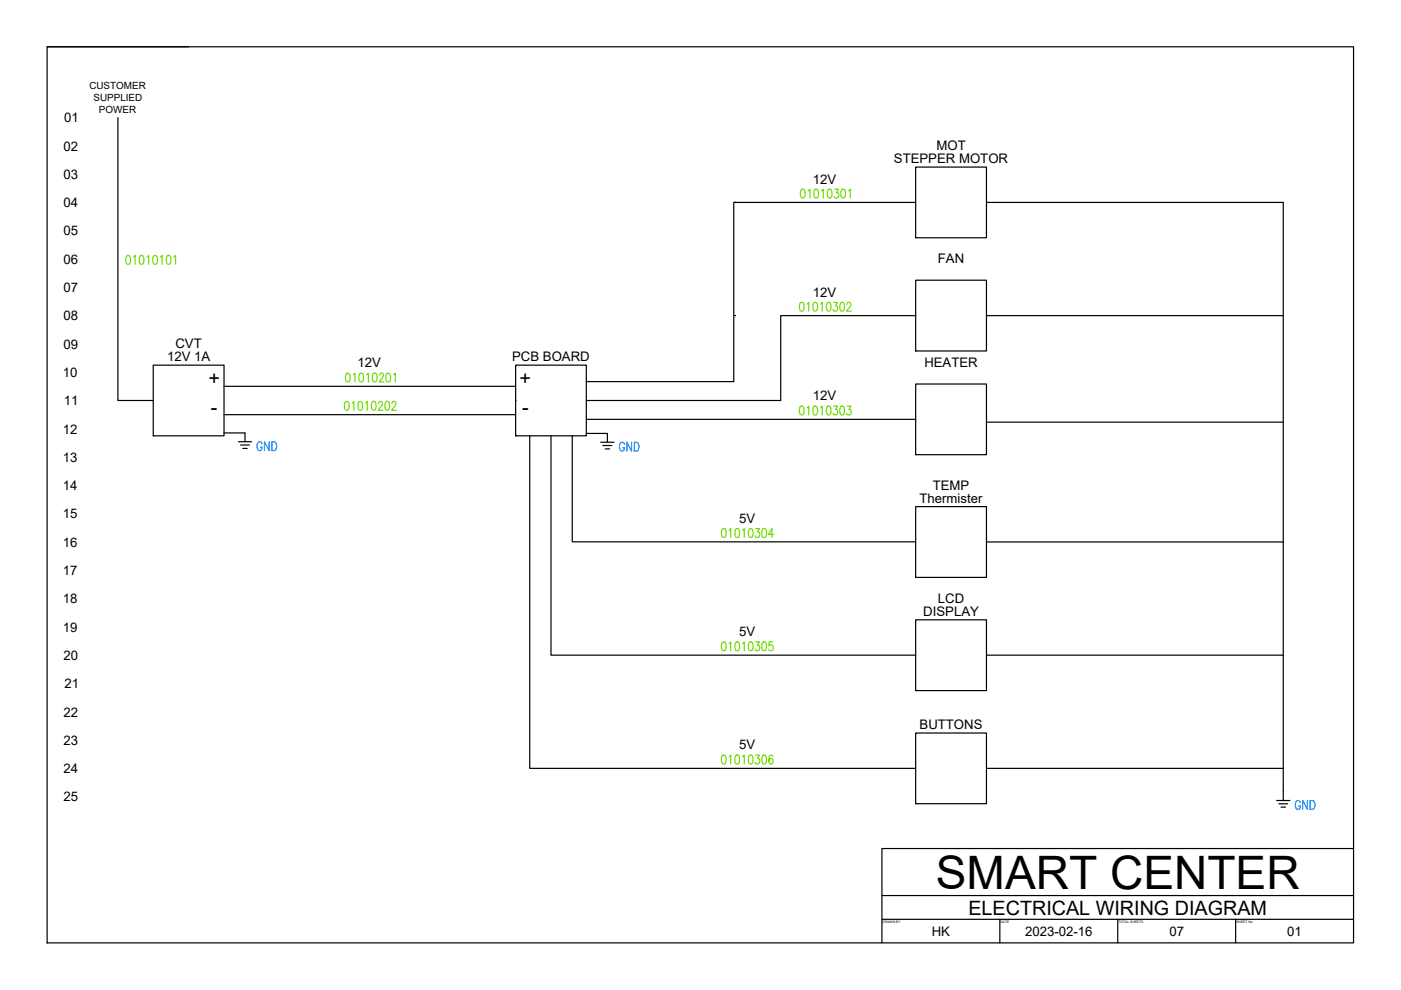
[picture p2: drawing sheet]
<svg xmlns="http://www.w3.org/2000/svg" width="297mm" height="210mm" viewBox="0 0 297 210" stroke-linecap="round" stroke-linejoin="round" font-family="sans-serif">
<defs><g id="words">
<text font-size="9.8" x="198.4" y="188.4">SMART CENTER</text>
<text font-size="5.3" fill="#007fff" x="130.2" y="97">GND</text>
<g font-size="4.9" fill="#007fff">
<text x="53.3" y="96.7">GND</text>
<text x="273.4" y="172.9">GND</text>
</g>
<g font-size="4.2">
<text x="44.2" y="81.7">+</text>
<text x="110.2" y="81.7">+</text>
<text x="44.7" y="87.7">-</text>
<text x="110.7" y="87.7">-</text>
<text x="205.3" y="193.9">ELECTRICAL WIRING DIAGRAM</text>
</g>
<g font-size="2.8">
<text x="13.6" y="25.9">01</text>
<text x="13.4" y="31.9">02</text>
<text x="189.5" y="34.5">STEPPER MOTOR</text>
<text x="198.5" y="31.8">MOT</text>
<text x="13.4" y="37.9">03</text>
<text x="172.4" y="38.9">12V</text>
<text x="13.4" y="43.9">04</text>
<text x="13.4" y="49.9">05</text>
<text x="13.4" y="55.9">06</text>
<text x="198.9" y="55.8">FAN</text>
<text x="13.4" y="61.9">07</text>
<text x="172.4" y="62.9">12V</text>
<text x="13.4" y="67.9">08</text>
<text x="13.4" y="73.9">09</text>
<text x="35.4" y="76.5">12V 1A</text>
<text x="37.2" y="73.8">CVT</text>
<text x="75.8" y="77.9">12V</text>
<text x="108.6" y="76.5">PCB BOARD</text>
<text x="196" y="77.8">HEATER</text>
<text x="13.4" y="79.9">10</text>
<text x="13.5" y="85.9">11</text>
<text x="172.4" y="84.9">12V</text>
<text x="13.4" y="91.9">12</text>
<text x="13.4" y="97.9">13</text>
<text x="13.4" y="103.9">14</text>
<text x="194.9" y="106.5">Thermister</text>
<text x="197.8" y="103.8">TEMP</text>
<text x="13.3" y="109.9">15</text>
<text x="156.7" y="110.9">5V</text>
<text x="13.4" y="115.9">16</text>
<text x="13.4" y="121.9">17</text>
<text x="13.3" y="127.9">18</text>
<text x="195.7" y="130.5">DISPLAY</text>
<text x="198.8" y="127.8">LCD</text>
<text x="13.3" y="133.9">19</text>
<text x="156.7" y="134.9">5V</text>
<text x="13.5" y="139.9">20</text>
<text x="13.7" y="145.9">21</text>
<text x="13.5" y="151.9">22</text>
<text x="195" y="154.5">BUTTONS</text>
<text x="13.5" y="157.9">23</text>
<text x="156.7" y="158.9">5V</text>
<text x="13.5" y="163.9">24</text>
<text x="13.4" y="169.9">25</text>
<text x="197.5" y="198.4">HK</text>
<text x="217.3" y="198.4">2023-02-16</text>
<text x="247.9" y="198.4">07</text>
<text x="272.9" y="198.4">01</text>
</g>
<g font-size="2.1">
<text x="18.9" y="18.8">CUSTOMER</text>
<text x="19.8" y="21.4">SUPPLIED</text>
<text x="21" y="23.9">POWER</text>
</g>
<g font-size=".7">
<text x="187.1" y="195.6">DRAWN BY</text>
<text x="212.1" y="195.6">DATE</text>
<text x="237.2" y="195.6">TOTAL SHEETS</text>
<text x="262.1" y="195.6">SHEET No.</text>
</g>
</g></defs>
<g fill="none" stroke="#000" stroke-width=".25">
<path d="M10 9.9h277v190h-277zM10 9.9h30M25 24.9v60h7.5M194.1 35.4h15v15h-15zM155.8 42.9h.1M194.1 59.4h15v15h-15zM194.1 42.9h-38.5v38h-31.3M209.1 42.9h63v124.9M32.5 77.4h15v15h-15zM109.3 77.4h15v15h-15zM155.8 66.9h.1M194.1 66.9h-28.6v18h-41.2"/>
<path d="M209.1 66.9h63M47.5 91.8h4.4M47.5 81.9h61.8M47.5 87.9h61.8M50.5 93.7h2.8M51 94.4h1.9M51.5 95.1h.9M109.3 84.9h.1M112.3 92.4v70.5h81.8M116.8 92.4v46.5h77.3M121.3 92.4v22.5h72.8M124.3 91.9h4.5"/>
<path d="M124.3 88.9h69.8M127.4 93.8h2.8M127.8 94.5h1.9M128.3 95.2h.9M194.1 81.4h15v15h-15zM209.1 89.5h63M194.1 107.4h15v15h-15zM209.1 114.9h63M194.1 131.4h15v15h-15zM209.1 138.9h63M194.1 155.4h15v15h-15zM209.1 162.9h63"/>
<path d="M270.7 169.7h2.8M271.1 170.4h1.9M271.6 171.1h.9M287 179.9h-100v20M187 189.9h100M187 194.9h100M212 194.9v5M237 194.9v5M262 194.9v5"/>
<circle cx="155.8" cy="42.9" r=".03"/>
<circle cx="155.8" cy="66.9" r=".03"/>
<circle cx="109.3" cy="84.9" r=".03"/>
</g>
<g fill="none" stroke="#6edd00" stroke-width=".25">
<path d="M26.9 54.3l.3-.1a1.24 1.24 0 0 1 0 1.8h-.1a1.39 1.39 0 0 1-.2-1.7zM28.3 54.5l.4-.3v1.8M29.7 54.3l.4-.1a1.24 1.24 0 0 1 0 1.8h-.1a1.39 1.39 0 0 1-.3-1.7zM31.2 54.5l.3-.3v1.8M32.6 54.3l.4-.1a1.24 1.24 0 0 1 0 1.8h-.2a1.39 1.39 0 0 1-.2-1.7zM34 54.5l.4-.3v1.8M35.5 54.3l.3-.1a1.24 1.24 0 0 1 0 1.8h-.1a1.39 1.39 0 0 1-.2-1.7zM36.9 54.5l.3-.3v1.8M169.9 40.2l.4-.1a1.24 1.24 0 0 1 0 1.9h-.2a1.42 1.42 0 0 1-.2-1.8zM171.3 40.5l.4-.4v1.9M172.8 40.2l.3-.1a1.24 1.24 0 0 1 0 1.9h-.1a1.42 1.42 0 0 1-.2-1.8zM174.2 40.5l.4-.4v1.9"/>
<path d="M175.6 40.2l.4-.1a1.24 1.24 0 0 1 0 1.9h-.2a1.42 1.42 0 0 1-.2-1.8zM177 40.1h.8l-.5 .7a.55 .55 0 0 1 .5 .9 .55 .55 0 0 1-1-.1M178.5 40.2l.3-.1a1.24 1.24 0 0 1 0 1.9h-.1a1.42 1.42 0 0 1-.2-1.8zM179.9 40.5l.4-.4v1.9M73.4 79.2l.4-.1a1.22 1.22 0 0 1 0 1.9h-.1a1.39 1.39 0 0 1-.3-1.8zM74.9 79.5l.3-.4v1.9M76.3 79.2l.4-.1a1.22 1.22 0 0 1 0 1.9h-.2a1.39 1.39 0 0 1-.2-1.8zM77.7 79.5l.4-.4v1.9M79.2 79.2l.3-.1a1.22 1.22 0 0 1 0 1.9h-.1a1.39 1.39 0 0 1-.2-1.8zM80.5 79.6l.2-.5 .5 .1 .1 .3-.2 .6-.7 .9h1M82 79.2l.4-.1a1.22 1.22 0 0 1 0 1.9h-.2a1.39 1.39 0 0 1-.2-1.8zM83.5 79.5l.3-.4v1.9"/>
<path d="M169.7 64.2l.4-.1a1.22 1.22 0 0 1 0 1.9h-.2a1.38 1.38 0 0 1-.2-1.8zM171.1 64.5l.4-.4v1.9M172.6 64.2l.3-.1a1.22 1.22 0 0 1 0 1.9h-.1a1.38 1.38 0 0 1-.2-1.8zM174 64.5l.3-.4v1.9M175.4 64.2l.4-.1a1.22 1.22 0 0 1 0 1.9h-.2a1.38 1.38 0 0 1-.2-1.8zM176.8 64.1h.7l-.4 .7a.55 .55 0 0 1 .5 .9 .55 .55 0 0 1-1-.1M178.3 64.2l.3-.1a1.22 1.22 0 0 1 0 1.9h-.1a1.38 1.38 0 0 1-.2-1.8zM179.6 64.6l.2-.5 .5 .1 .1 .3-.2 .6-.7 .9h1M73.2 85.2l.4-.1a1.24 1.24 0 0 1 0 1.9h-.2a1.42 1.42 0 0 1-.2-1.8zM74.7 85.5l.3-.4v1.9M76.1 85.2l.4-.1a1.24 1.24 0 0 1 0 1.9h-.2a1.42 1.42 0 0 1-.2-1.8zM77.5 85.5l.4-.4v1.9"/>
<path d="M79 85.2l.3-.1a1.24 1.24 0 0 1 0 1.9h-.1a1.42 1.42 0 0 1-.2-1.8zM80.2 85.5l.3-.4 .5 .1 .1 .3-.2 .6-.7 .9h1M81.8 85.2l.4-.1a1.24 1.24 0 0 1 0 1.9h-.2a1.42 1.42 0 0 1-.2-1.8zM83.1 85.5l.3-.4 .4 .1 .1 .3-.2 .6-.7 .9h1M169.7 86.2l.4-.1a1.24 1.24 0 0 1 0 1.9h-.2a1.42 1.42 0 0 1-.2-1.8zM171.1 86.5l.4-.4v1.9M172.6 86.2l.3-.1a1.24 1.24 0 0 1 0 1.9h-.1a1.42 1.42 0 0 1-.2-1.8zM174 86.5l.3-.4v1.9M175.4 86.2l.4-.1a1.24 1.24 0 0 1 0 1.9h-.2a1.42 1.42 0 0 1-.2-1.8zM176.8 86.1h.7l-.4 .7a.55 .55 0 0 1 .5 .9 .55 .55 0 0 1-1-.1M178.3 86.2l.3-.1a1.24 1.24 0 0 1 0 1.9h-.1a1.42 1.42 0 0 1-.2-1.8zM179.6 86.1h.8l-.4 .7a.55 .55 0 0 1 .4 .9 .55 .55 0 0 1-.9-.1"/>
<path d="M153.2 112.2l.3-.1a1.24 1.24 0 0 1 0 1.9h-.1a1.42 1.42 0 0 1-.2-1.8zM154.6 112.4l.3-.3v1.9M156 112.2l.4-.1a1.24 1.24 0 0 1 0 1.9h-.2a1.42 1.42 0 0 1-.2-1.8zM157.4 112.4l.4-.3v1.9M158.9 112.2l.3-.1a1.24 1.24 0 0 1 0 1.9h-.1a1.42 1.42 0 0 1-.2-1.8zM160.2 112.1h.8l-.4 .7a.55 .55 0 0 1 .4 .8 .55 .55 0 0 1-.9 0M161.7 112.2l.4-.1a1.24 1.24 0 0 1 0 1.9h-.2a1.42 1.42 0 0 1-.2-1.8zM164 113.3h-1.1l.8-1.2v1.9M153.2 136.2l.3-.1a1.24 1.24 0 0 1 0 1.9h-.1a1.39 1.39 0 0 1-.2-1.8zM154.6 136.5l.3-.4v1.9M156 136.2l.4-.1a1.24 1.24 0 0 1 0 1.9h-.2a1.39 1.39 0 0 1-.2-1.8zM157.4 136.5l.4-.4v1.9"/>
<path d="M158.9 136.2l.3-.1a1.24 1.24 0 0 1 0 1.9h-.1a1.39 1.39 0 0 1-.2-1.8zM160.2 136.1h.8l-.4 .7a.55 .55 0 0 1 .4 .9 .55 .55 0 0 1-.9-.1M161.7 136.2l.4-.1a1.24 1.24 0 0 1 0 1.9h-.2a1.39 1.39 0 0 1-.2-1.8zM163.8 136.1h-.7l-.1 .8a.58 .58 0 0 1 .8 .1 .58 .58 0 0 1 0 .7 .58 .58 0 0 1-.8 .1l-.1-.2M153.2 160.2l.3-.1a1.24 1.24 0 0 1 0 1.9h-.1a1.42 1.42 0 0 1-.2-1.8zM154.6 160.5l.3-.4v1.9M156 160.2l.4-.1a1.24 1.24 0 0 1 0 1.9h-.2a1.42 1.42 0 0 1-.2-1.8zM157.4 160.5l.4-.4v1.9M158.9 160.2l.3-.1a1.24 1.24 0 0 1 0 1.9h-.1a1.42 1.42 0 0 1-.2-1.8zM160.2 160.1h.8l-.4 .7a.55 .55 0 0 1 .4 .9 .55 .55 0 0 1-.9-.1M161.7 160.2l.4-.1a1.24 1.24 0 0 1 0 1.9h-.2a1.42 1.42 0 0 1-.2-1.8zM163.9 160.4l-.1-.2-.4-.1a1.13 1.13 0 0 0 .1 1.9 .56 .56 0 0 0 .4-.7 .56 .56 0 0 0-.7-.4l-.2 .4"/>
</g>
<use href="#words"/>
</svg>
